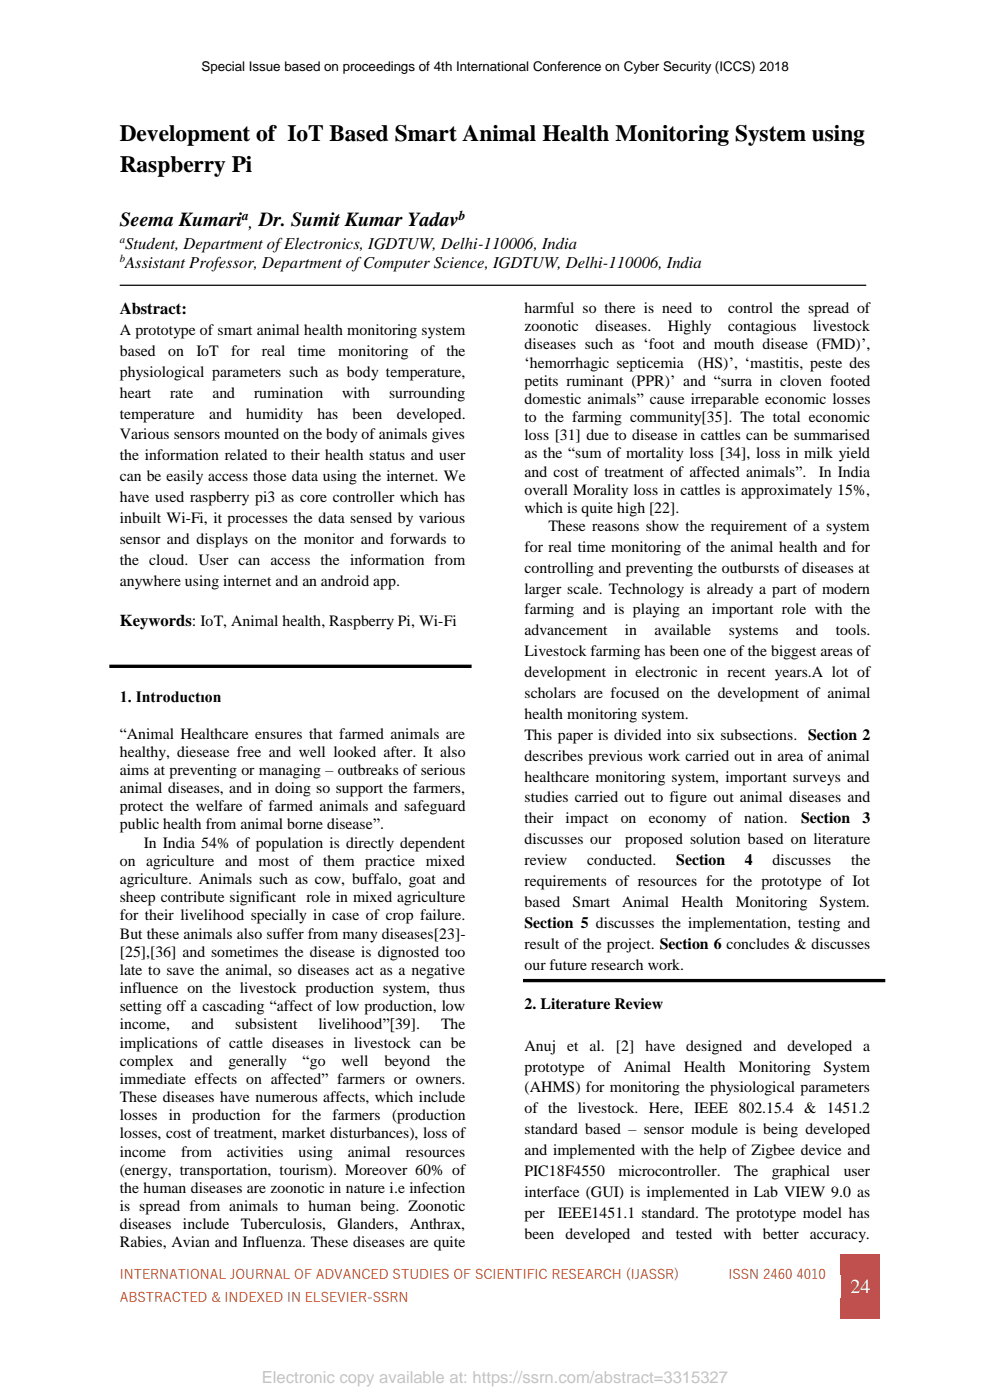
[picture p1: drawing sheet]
<svg xmlns="http://www.w3.org/2000/svg" width="210mm" height="297mm" viewBox="0 0 210 297" stroke-linecap="round" stroke-linejoin="round" font-family="sans-serif">
<defs><g id="words">
<g font-size="5">
<text x="25.4" y="30">Development of IoT Based Smart Animal Health Monitoring System using</text>
<text x="25.4" y="36.5">Raspberry Pi</text>
</g>
<g font-size="4.2">
<text x="25.4" y="48">Seema Kumari</text>
<text x="55" y="48">Dr. Sumit Kumar Yadav</text>
</g>
<text font-size="4.2" fill="#fff" x="180.4" y="274.2">24</text>
<g font-size="3.5">
<text x="26.6" y="52.8">Student, Department of Electronics, IGDTUW, Delhi-110006, India</text>
<text x="26.6" y="56.9">Assistant Professor, Department ofComputer Science, IGDTUW, Delhi-110006, India</text>
<text x="25.4" y="66.7">Abstract:</text>
<text x="25.4" y="132.9">Keywords: IoT, Animal health, Raspberry Pi, Wi-Fi</text>
</g>
<text font-size="3.5" fill="#c3c3c3" x="55.5" y="293.5">Electronic copy available at: https://ssrn.com/abstract=3315327</text>
<g font-size="3.3">
<text x="25.4" y="71">A prototype of smart animal health monitoring system</text>
<text x="111.3" y="66.4">harmful so there is need to</text>
<text x="111.3" y="70.3">zoonotic</text>
<text x="126.3" y="70.3">diseases.</text>
<text x="141.7" y="70.3">Highly</text>
<text x="154.5" y="70.3">contagious</text>
<text x="154.5" y="66.4">control the spread of</text>
<text x="172.5" y="70.3">livestock</text>
<text x="25.4" y="75.5">based</text>
<text x="35.7" y="75.5">on</text>
<text x="41.7" y="75.5">IoT</text>
<text x="49" y="75.5">for</text>
<text x="55.6" y="75.5">real</text>
<text x="63.2" y="75.5">time</text>
<text x="71.8" y="75.5">monitoring</text>
<text x="89.3" y="75.5">of</text>
<text x="94.7" y="75.5">the</text>
<text x="111.3" y="74.1">diseases such as ‘foot and mouth disease (FMD)’,</text>
<text x="111.3" y="78">‘hemorrhagic septicemia</text>
<text x="148" y="78">(HS)’, ‘mastitis, peste des</text>
<text x="25.4" y="79.9">physiological parameters such as body temperature,</text>
<text x="111.3" y="81.8">petits ruminant (PPR)’ and “surra in cloven footed</text>
<text x="25.4" y="84.3">heart</text>
<text x="25.4" y="88.8">temperature</text>
<text x="36.1" y="84.3">rate</text>
<text x="44.4" y="88.8">and</text>
<text x="45" y="84.3">and</text>
<text x="52.2" y="88.8">humidity</text>
<text x="53.9" y="84.3">rumination</text>
<text x="67.3" y="88.8">has</text>
<text x="72.6" y="84.3">with</text>
<text x="74.8" y="88.8">been</text>
<text x="82.5" y="84.3">surrounding</text>
<text x="84.2" y="88.8">developed.</text>
<text x="111.3" y="85.7">domestic animals” cause irreparable economic losses</text>
<text x="111.3" y="89.6">to the farming community[35]. The total economic</text>
<text x="25.4" y="93.2">Various sensors mounted on the body of animals gives</text>
<text x="111.3" y="93.4">loss [31] due to disease in cattles can be summarised</text>
<text x="25.4" y="97.6">the information related to their health status and user</text>
<text x="111.3" y="97.3">as the “sum of mortality loss [34], loss in milk yield</text>
<text x="111.3" y="101.1">and cost of treatment of affected animals”.</text>
<text x="173.7" y="101.1">In India</text>
<text x="25.4" y="102.1">can be easily access those data using the internet. We</text>
<text x="25.4" y="106.5">have used raspberry pi3 as core controller which has</text>
<text x="111.3" y="105">overall Morality loss in cattles is approximately 15%,</text>
<text x="25.4" y="110.9">inbuilt Wi-Fi, it processes the data sensed by various</text>
<text x="111.3" y="108.8">which is quite high [22].</text>
<text x="116.4" y="112.6">These reasons show the requirement of a system</text>
<text x="25.4" y="115.4">sensor and displays on the monitor and forwards to</text>
<text x="25.4" y="119.8">the cloud. User can access the information from</text>
<text x="111.3" y="117.1">for real time monitoring of the animal health and for</text>
<text x="25.4" y="124.2">anywhere using internet and an android app.</text>
<text x="111.3" y="121.5">controlling and preventing the outbursts of diseases at</text>
<text x="111.3" y="125.9">larger scale. Technology is already a part of modern</text>
<text x="111.3" y="130.4">farming and is playing an important role with the</text>
<text x="111.3" y="134.8">advancement</text>
<text x="132.6" y="134.8">in</text>
<text x="138.8" y="134.8">available</text>
<text x="154.6" y="134.8">systems</text>
<text x="168.8" y="134.8">and</text>
<text x="177.3" y="134.8">tools.</text>
<text x="111.3" y="139.2">Livestock farming has been one of the biggest areas of</text>
<text x="111.3" y="143.7">development in electronic in recent years.A lot of</text>
<text x="25.4" y="148.8">1. Introductıon</text>
<text x="111.3" y="148.1">scholars are focused on the development of animal</text>
<text x="111.3" y="152.6">health monitoring system.</text>
<text x="25.4" y="156.7">“Animal Healthcare ensures that farmed animals are</text>
<text x="25.4" y="160.6">healthy, diesease free and well looked after. It also</text>
<text x="111.3" y="157">This paper is divided into six subsections. Section 2</text>
<text x="111.3" y="161.4">describes previous work carried out in area of animal</text>
<text x="25.4" y="164.4">aims at preventing or managing – outbreaks of serious</text>
<text x="111.3" y="165.8">healthcare monitoring system, important surveys and</text>
<text x="25.4" y="168.3">animal diseases, and in doing so support the farmers,</text>
<text x="25.4" y="172.1">protect the welfare of farmed animals and safeguard</text>
<text x="111.3" y="170.2">studies carried out to figure out animal diseases and</text>
<text x="25.4" y="176">public health from animal borne disease”.</text>
<text x="30.5" y="179.8">In India 54% of population is directly dependent</text>
<text x="111.3" y="174.7">their</text>
<text x="111.3" y="179.1">discusses our</text>
<text x="120" y="174.7">impact</text>
<text x="131.7" y="174.7">on</text>
<text x="132.7" y="179.1">proposed solution based on literature</text>
<text x="137.6" y="174.7">economy</text>
<text x="152.5" y="174.7">of</text>
<text x="157.9" y="174.7">nation.</text>
<text x="170" y="174.7">Section</text>
<text x="183" y="174.7">3</text>
<text x="25.4" y="183.7">on agriculture and most of them practice mixed</text>
<text x="111.3" y="183.5">review</text>
<text x="124.6" y="183.5">conducted.</text>
<text x="143.5" y="183.5">Section</text>
<text x="158" y="183.5">4</text>
<text x="163.9" y="183.5">discusses</text>
<text x="180.6" y="183.5">the</text>
<text x="25.4" y="187.6">agriculture. Animals such as cow, buffalo, goat and</text>
<text x="25.4" y="191.4">sheep contribute significant role in mixed agriculture</text>
<text x="111.3" y="188">requirements of resources for the prototype of Iot</text>
<text x="25.4" y="195.3">for their livelihood specially in case of crop failure.</text>
<text x="111.3" y="192.4">based</text>
<text x="111.3" y="196.8">Section 5 discusses the implementation, testing and</text>
<text x="121.5" y="192.4">Smart</text>
<text x="132" y="192.4">Animal</text>
<text x="144.6" y="192.4">Health</text>
<text x="156.1" y="192.4">Monitoring</text>
<text x="173.9" y="192.4">System.</text>
<text x="25.4" y="199.1">But these animals also suffer from many diseases[23]-</text>
<text x="25.4" y="203">[25],[36] and sometimes the disease is dignosted too</text>
<text x="111.3" y="201.3">result of the project. Section 6 concludes &amp; discusses</text>
<text x="25.4" y="206.8">late to save the animal, so diseases act as a negative</text>
<text x="111.3" y="205.7">our future research work.</text>
<text x="25.4" y="210.7">influence on the livestock production system, thus</text>
<text x="25.4" y="214.5">setting off a cascading “affect of low production, low</text>
<text x="111.3" y="214.1">2. Literature Review</text>
<text x="25.4" y="218.4">income,</text>
<text x="40.6" y="218.4">and</text>
<text x="49.9" y="218.4">subsistent</text>
<text x="67.6" y="218.4">livelihood”[39].</text>
<text x="93.6" y="218.4">The</text>
<text x="25.4" y="222.2">implications of cattle diseases in livestock can be</text>
<text x="25.4" y="226.1">complex</text>
<text x="40.3" y="226.1">and</text>
<text x="48.5" y="226.1">generally</text>
<text x="64.2" y="226.1">“go</text>
<text x="72.4" y="226.1">well</text>
<text x="81.5" y="226.1">beyond</text>
<text x="94.7" y="226.1">the</text>
<text x="111.3" y="222.9">Anuj et al. [2]</text>
<text x="111.3" y="227.3">prototype</text>
<text x="126.8" y="227.3">of</text>
<text x="132.3" y="227.3">Animal</text>
<text x="137" y="222.9">have designed and developed a</text>
<text x="145.1" y="227.3">Health</text>
<text x="156.7" y="227.3">Monitoring</text>
<text x="174.7" y="227.3">System</text>
<text x="25.4" y="229.9">immediate effects on affected” farmers or owners.</text>
<text x="25.4" y="233.8">These diseases have numerous affects, which include</text>
<text x="111.3" y="231.7">(AHMS) for monitoring the physiological parameters</text>
<text x="25.4" y="237.7">losses</text>
<text x="35.8" y="237.7">in</text>
<text x="40.8" y="237.7">production</text>
<text x="57.8" y="237.7">for</text>
<text x="64.1" y="237.7">the</text>
<text x="70.5" y="237.7">farmers</text>
<text x="83.2" y="237.7">(production</text>
<text x="111.3" y="236.2">of the livestock. Here, IEEE 802.15.4 &amp; 1451.2</text>
<text x="25.4" y="241.5">losses, cost of treatment, market disturbances), loss of</text>
<text x="25.4" y="245.4">income</text>
<text x="38.4" y="245.4">from</text>
<text x="48.1" y="245.4">activities</text>
<text x="63.3" y="245.4">using</text>
<text x="73.8" y="245.4">animal</text>
<text x="86.1" y="245.4">resources</text>
<text x="111.3" y="240.6">standard based – sensor module is being developed</text>
<text x="111.3" y="245">and implemented with the help of Zigbee device and</text>
<text x="25.4" y="249.2">(energy, transportation, tourism). Moreover 60% of</text>
<text x="111.3" y="249.5">PIC18F4550</text>
<text x="131.2" y="249.5">microcontroller.</text>
<text x="155.7" y="249.5">The</text>
<text x="163.7" y="249.5">graphical</text>
<text x="179" y="249.5">user</text>
<text x="25.4" y="253.1">the human diseases are zoonotic in nature i.e infection</text>
<text x="25.4" y="256.9">is spread from animals to human being. Zoonotic</text>
<text x="111.3" y="253.9">interface (GUI) is implemented in Lab VIEW 9.0 as</text>
<text x="25.4" y="260.8">diseases</text>
<text x="38.8" y="260.8">include</text>
<text x="51.1" y="260.8">Tuberculosis,</text>
<text x="71.6" y="260.8">Glanders,</text>
<text x="86.9" y="260.8">Anthrax,</text>
<text x="111.3" y="258.3">per</text>
<text x="111.3" y="262.8">been</text>
<text x="118.3" y="258.3">IEEE1451.1 standard. The prototype model has</text>
<text x="120" y="262.8">developed</text>
<text x="136.1" y="262.8">and</text>
<text x="143.4" y="262.8">tested</text>
<text x="153.5" y="262.8">with</text>
<text x="161.8" y="262.8">better</text>
<text x="171.8" y="262.8">accuracy.</text>
<text x="25.4" y="264.6">Rabies, Avian and Influenza. These diseases are quite</text>
</g>
<g font-size="2.8">
<text x="42.7" y="15.1">Special Issue based on proceedings of 4th International Conference on Cyber Security (ICCS) 2018</text>
<text x="51.4" y="46.6">a</text>
<text x="97.3" y="46.6">b</text>
<text x="52.8" y="48.4">,</text>
</g>
<g font-size="2.8" fill="#c30">
<text x="25.4" y="271.4">INTERNATIONAL JOURNAL OF ADVANCED STUDIES OF SCIENTIFIC RESEARCH (IJASSR)</text>
<text x="154.6" y="271.4">ISSN 2460 4010</text>
<text x="25.4" y="276.2">ABSTRACTED &amp; INDEXED IN ELSEVIER-SSRN</text>
</g>
<g font-size="2.3">
<text x="25.4" y="51.6">a</text>
<text x="25.4" y="55.7">b</text>
</g>
</g></defs>
<g fill="#c0504d">
<path d="M178.4 266h8.3v4.4h-8.3z" fill-rule="evenodd"/>
<path d="M178.4 270.4h2v4.9h-2z" fill-rule="evenodd"/>
<path d="M184.7 270.4h2v4.9h-2z" fill-rule="evenodd"/>
<path d="M178.4 275.3h8.3v4.4h-8.3z" fill-rule="evenodd"/>
<path d="M180.4 270.4h4.3v4.9h-4.3z" fill-rule="evenodd"/>
<path d="M178.4 266h8.3v2.1h-8.3z" fill-rule="evenodd"/>
<path d="M178.4 277.7h8.3v2h-8.3z" fill-rule="evenodd"/>
</g>
<path d="M23.2 141.4h76.8M110.9 208h76.9" fill="none" stroke="#000" stroke-width=".71" stroke-linecap="butt"/>
<path d="M25.4 60.5h158.4" fill="none" stroke="#000" stroke-width=".26"/>
<use href="#words"/>
</svg>
